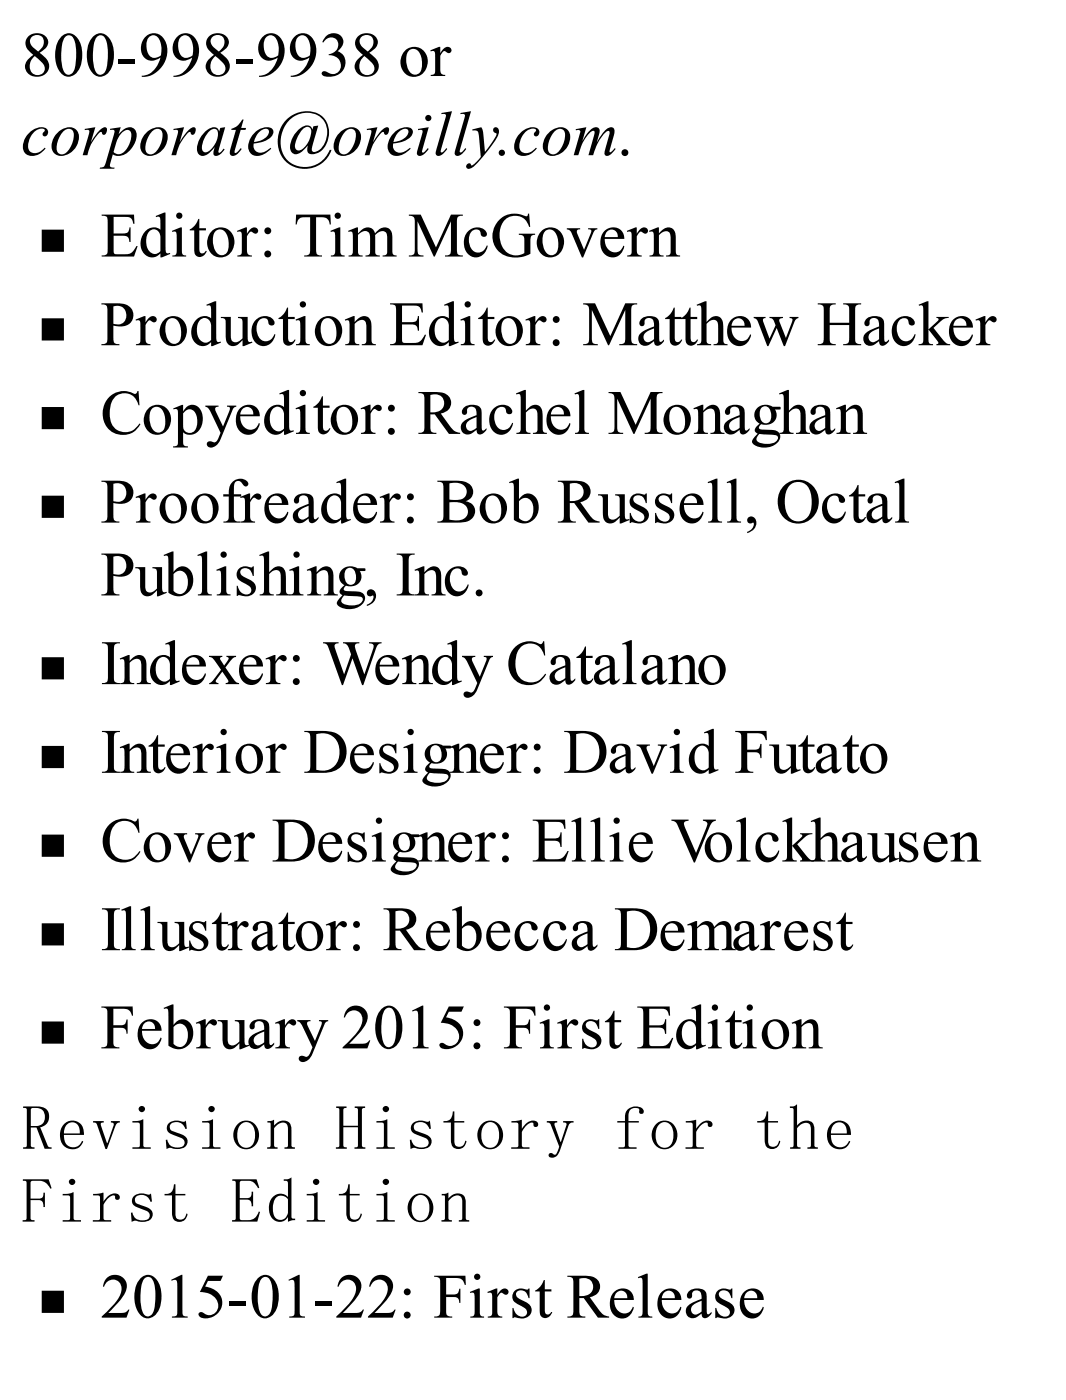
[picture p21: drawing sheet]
<svg xmlns="http://www.w3.org/2000/svg" width="89mm" height="117mm" viewBox="0 0 89 117" stroke-linecap="round" stroke-linejoin="round" font-family="sans-serif">
<defs><g id="words">
<g font-size="5.3">
<text x="1.8" y="6.3">800-998-9938 or</text>
<text x="1.8" y="13">corporate@oreilly.com.</text>
<text x="8.4" y="21.4">Editor: Tim McGovern</text>
<text x="8.4" y="28.8">Production Editor: Matthew Hacker</text>
<text x="8.4" y="36.2">Copyeditor: Rachel Monaghan</text>
<text x="8.4" y="43.6">Proofreader: Bob Russell, Octal</text>
<text x="8.4" y="49.7">Publishing, Inc.</text>
<text x="8.4" y="57.1">Indexer: Wendy Catalano</text>
<text x="8.4" y="64.5">Interior Designer: David Futato</text>
<text x="8.4" y="71.9">Cover Designer: Ellie Volckhausen</text>
<text x="8.4" y="79.3">Illustrator: Rebecca Demarest</text>
<text x="8.4" y="87.5">February 2015: First Edition</text>
<text x="1.8" y="96">Revision History for the</text>
<text x="1.8" y="102.1">First Edition</text>
<text x="8.4" y="110">2015-01-22: First Release</text>
</g>
</g></defs>
<path d="M3.6 19.3h1.6v1.6h-1.6zM3.6 26.7h1.6v1.6h-1.6zM3.6 34.1h1.6v1.6h-1.6zM3.6 41.5h1.6v1.6h-1.6zM3.6 55h1.6v1.6h-1.6zM3.6 62.4h1.6v1.6h-1.6zM3.6 69.8h1.6v1.6h-1.6zM3.6 77.2h1.6v1.6h-1.6zM3.6 85.4h1.6v1.6h-1.6zM3.6 107.9h1.6v1.6h-1.6z" fill="#000" stroke="#000" stroke-width=".26"/>
<use href="#words"/>
</svg>
